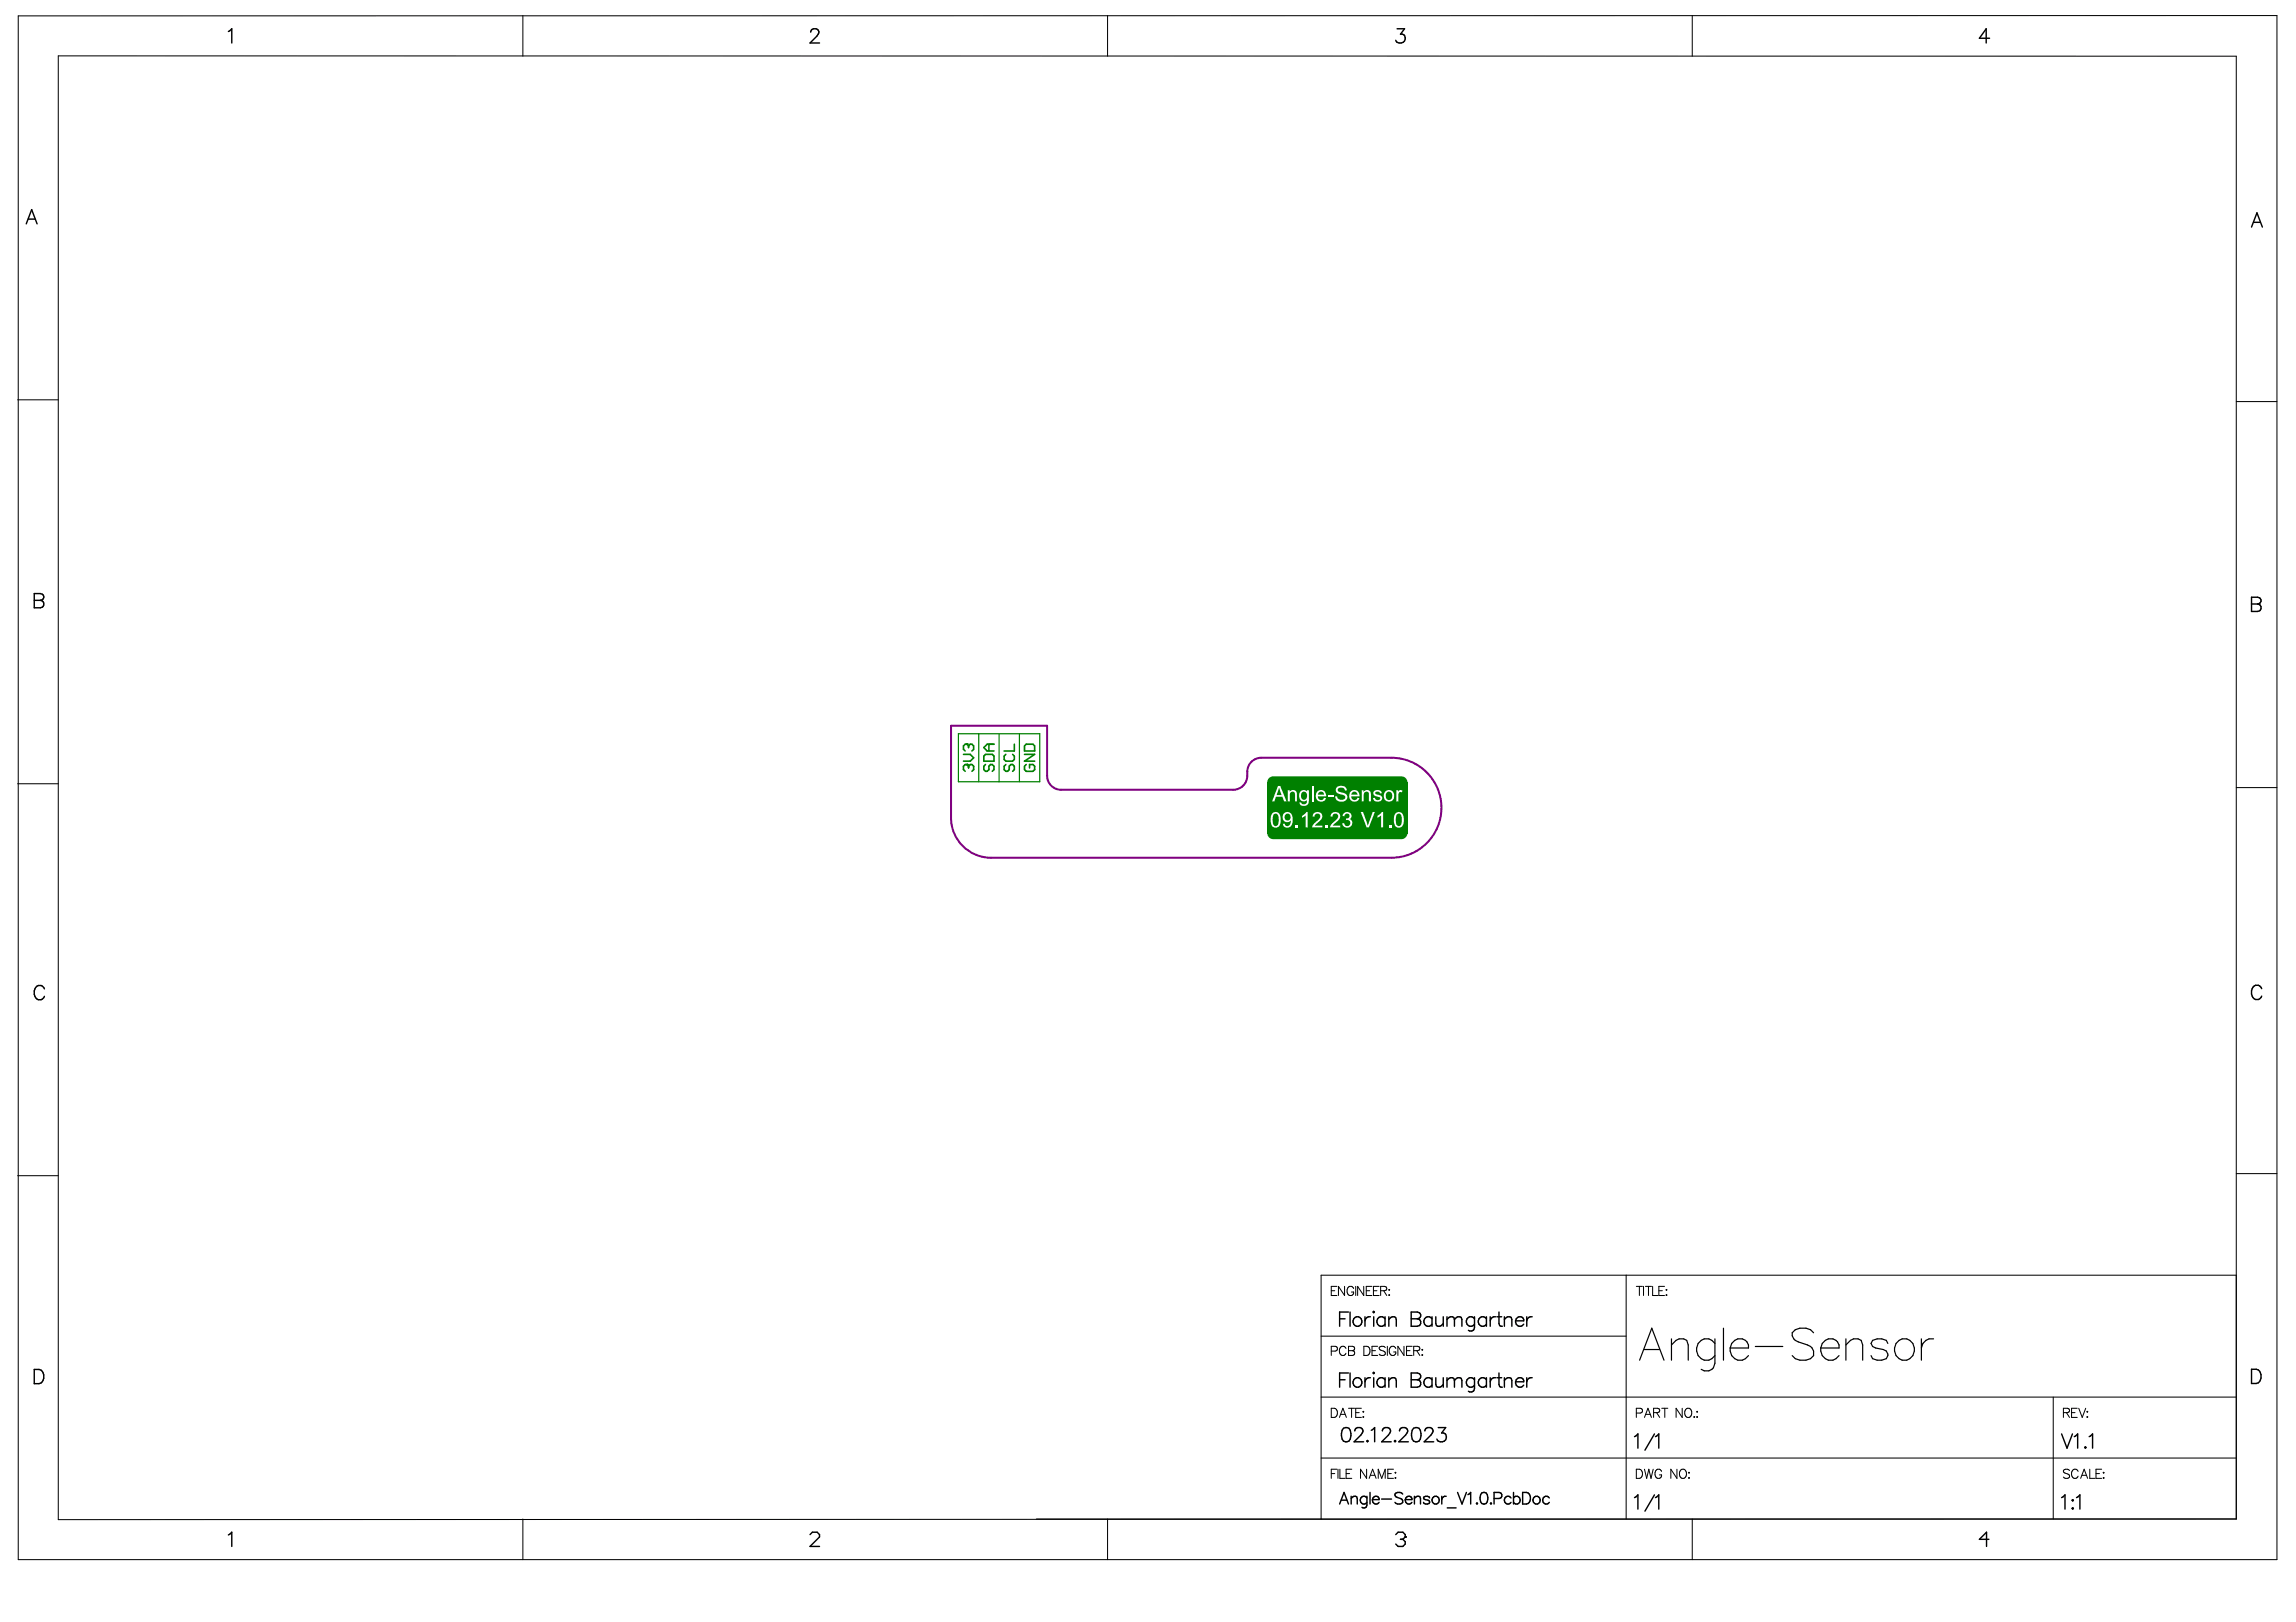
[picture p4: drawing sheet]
<svg xmlns="http://www.w3.org/2000/svg" width="297mm" height="210mm" viewBox="0 0 297 210" stroke-linecap="round" stroke-linejoin="round" font-family="sans-serif">
<path d="M123 93.9h12.5v6.5a1.81 1.81 0 0 0 1.8 1.8h22.3a1.9 1.9 0 0 0 1.8-2.3 1.81 1.81 0 0 1 1.8-1.8h16.8a6.5 6.5 0 0 1 6.5 6.4 6.5 6.5 0 0 1-6.5 6.5h-51.8a5.2 5.2 0 0 1-5.2-5.2z" fill="none" stroke="#800080" stroke-width=".26"/>
<g fill="none" stroke="#000" stroke-width=".13">
<path d="M2.4 2.1l292.2-.1v199.8h-292.2zM7.5 7.2l281.8 .1v189.3l-281.8 .1zM67.6 2v5.3M143.3 2v5.3M218.9 2v5.3M2.3 51.7h5.2M289.3 52h5.3M2.3 101.4h5.2M289.3 101.9h5.3M2.3 152.1h5.2M289.3 151.9h5.3M170.9 172.9h39.5"/>
<path d="M172.2 174.8h.5a.31 .31 0 0 0 .3-.3 .31 .31 0 0 0-.3-.3h-.5v1.2M172.2 167h.5M173 166.5h-.8v1.2h.8M173.9 166.5v1.2l-.7-1.2v1.2M174.1 174.5a.44 .44 0 0 0-.5-.3 .44 .44 0 0 0-.3 .5v.3a.44 .44 0 0 0 .3 .4 .44 .44 0 0 0 .5-.3M174.5 174.2h.5l.2 .1v.4l-.2 .1a.31 .31 0 0 1 .3 .3 .31 .31 0 0 1-.3 .3h-.5zM174.5 174.8h.5M175.1 166.8a.44 .44 0 0 0-.5-.3 .44 .44 0 0 0-.3 .4v.3a.42 .42 0 0 0 .4 .5 .42 .42 0 0 0 .4-.5h-.3M175.4 166.5v1.2M176.4 166.5v1.2l-.8-1.2v1.2M176.4 174.2h.4a.63 .63 0 0 1 .5 .6 .63 .63 0 0 1-.5 .6h-.4zM176.8 167h.4"/>
<path d="M177.5 166.5h-.7v1.2h.7M177.5 174.8h.5M177.7 167h.4M178.2 174.2h-.7v1.2h.7M178.4 166.5h-.7v1.2h.7M178.6 167h.7l.1-.2-.1-.2-.2-.1h-.5v1.2M179 167l.4 .7M179.2 174.4a.45 .45 0 0 0-.4-.2 .45 .45 0 0 0-.4 .3l.1 .2 .6 .2 .1 .3a.52 .52 0 0 1-.8 0M179.5 174.2v1.2M179.7 166.9h.1zM179.7 167.6h.1zM180.6 174.5a.44 .44 0 0 0-.5-.3 .44 .44 0 0 0-.4 .5v.3a.42 .42 0 0 0 .5 .4 .42 .42 0 0 0 .4-.4h-.3"/>
<path d="M181.6 174.2v1.2l-.8-1.2v1.2M182 174.8h.4M182.7 174.2h-.7v1.2h.7M182.9 174.8l.7-.1 .1-.1-.1-.3-.2-.1h-.5v1.2M183.3 174.8l.4 .6M183.9 174.7h.2zM183.9 175.4h.2zM210.4 165v31.6M211.7 166.5h.8M212.1 166.5v1.2M212.6 166.5v1.2M212.9 166.5h.8"/>
<path d="M213.3 166.5v1.2M213.8 166.5v1.2h.7M214.6 167h.5M215.3 166.5h-.7v1.2h.7M215.5 166.9h.2zM215.5 167.6h.2zM289.3 165h-118.4v31.6M67.6 196.6v5.2M134.1 196.6h155.2M143.3 196.6v5.2M170.9 180.8h118.4M170.9 188.7h118.4"/>
<path d="M172.2 190.7h.5M172.2 182.2h.4a.63 .63 0 0 1 .4 .6 .63 .63 0 0 1-.4 .6h-.4zM173 190.1h-.8v1.2M173.1 190.1v1.2M173.3 183.4l.4-1.2 .5 1.2M173.3 190.1v1.2h.7M173.5 183h.5M174.2 190.7h.4M174.5 182.2h.8M174.9 182.2v1.2M174.9 190.1h-.7v1.2h.7M175.4 182.8h.4"/>
<path d="M176.1 182.2h-.7v1.2h.7M176.3 182.7h.1zM176.3 183.4h.1zM176.8 190.1v1.2l-.8-1.2v1.2M177.1 191.3l.5-1.2 .4 1.2M177.3 190.9h.6M178.3 191.3v-1.2l.5 1.2 .4-1.2v1.2M179.5 190.7h.5M180.3 190.1h-.8v1.2h.8M180.5 190.6h.1zM180.5 191.3h.1zM211.7 190.1h.4a.63 .63 0 0 1 .4 .6 .63 .63 0 0 1-.4 .6h-.4z"/>
<path d="M211.7 182.9h.5a.31 .31 0 0 0 .3-.3 .31 .31 0 0 0-.3-.4h-.5v1.2M212.7 183.4l.5-1.2 .5 1.2M212.7 190.1l.3 1.2 .3-1.2 .3 1.2 .3-1.2M212.9 183h.6M213.9 182.8h.7l.1-.2v-.2l-.3-.2h-.5v1.2M214.3 182.8l.4 .6M215 190.4a.44 .44 0 0 0-.5-.3 .44 .44 0 0 0-.4 .5v.3a.42 .42 0 0 0 .4 .4 .42 .42 0 0 0 .5-.4h-.3M215 182.2h.8M215.4 182.2v1.2M216.9 190.1v1.2l-.7-1.2v1.2M217.4 190.3a.44 .44 0 0 1 .5-.2 .44 .44 0 0 1 .3 .5v.3a.45 .45 0 0 1-.5 .4 .45 .45 0 0 1-.4-.4zM217.6 182.2v1.2l-.8-1.2v1.2"/>
<path d="M218.1 182.4a.44 .44 0 0 1 .5-.1 .44 .44 0 0 1 .3 .4v.3a.45 .45 0 0 1-.5 .4 .45 .45 0 0 1-.4-.4zM218.5 190.6h.1zM218.5 191.3h.1zM218.9 196.6v5.2M219.1 183.4h.1zM219.5 182.7h.1zM219.5 183.4h.1zM265.6 180.8v15.8M266.9 182.8h.7l.1-.2v-.2l-.2-.2h-.6v1.2M267.3 182.8l.4 .6M267.7 190.3a.45 .45 0 0 0-.4-.2 .45 .45 0 0 0-.4 .3l.2 .2 .5 .2 .1 .3a.52 .52 0 0 1-.8 0M268 182.8h.5"/>
<path d="M268.7 182.2h-.7v1.2h.7M268.8 190.4a.44 .44 0 0 0-.4-.3 .44 .44 0 0 0-.4 .5v.3a.44 .44 0 0 0 .4 .4 .44 .44 0 0 0 .4-.3M268.9 182.2l.5 1.2 .4-1.2M269.2 191.3l.4-1.2 .5 1.2M269.3 190.9h.6M270 182.7h.1zM270 183.4h.1zM270.4 190.1v1.2h.6M271.2 190.7h.4M271.9 190.1h-.7v1.2h.7M272.1 190.6h.1zM272.1 191.3h.1z"/>
</g>
<g fill="none" stroke="#000" stroke-width=".18">
<path d="M29.5 4.1l.5-.4v1.9M104.9 4.2l.2-.4 .5-.1a.45 .45 0 0 1 .2 .7l-1 1.2h1.2M180.7 3.7h1l-.5 .7a.59 .59 0 0 1 .6 .7 .59 .59 0 0 1-.8 .5l-.3-.1-.1-.3M257.4 5h-1.3l.9-1.3v1.9M3.4 29l.7-1.9 .7 1.9M3.7 28.4h.8M291.3 29.4l.7-1.9 .7 1.9M291.5 28.8h.9M4.4 76.8h.8l.3 .1a.42 .42 0 0 1 0 .7l-.3 .1a.48 .48 0 0 1 .5 .5 .48 .48 0 0 1-.5 .5h-.8zM4.4 77.7h.8M291.3 77.3h.8l.2 .1a.42 .42 0 0 1 0 .7l-.2 .1a.48 .48 0 0 1 .4 .4 .48 .48 0 0 1-.4 .5h-.8zM291.3 78.2h.8"/>
<path d="M5.7 128a.68 .68 0 0 0-.7-.5 .68 .68 0 0 0-.6 .7 .81 .81 0 0 0 .2 .9 .81 .81 0 0 0 .9 .2l.2-.4M292.6 127.9a.68 .68 0 0 0-.8-.4 .68 .68 0 0 0-.5 .7 .81 .81 0 0 0 .2 .9 .81 .81 0 0 0 .8 .2l.3-.4M4.4 177.2h.6a.98 .98 0 0 1 .7 .9 .98 .98 0 0 1-.7 1h-.6zM173.3 178.6h.7M173.3 170.7h.7M174.5 169.8h-1.2v1.8M174.5 177.7h-1.2v1.8M174.7 169.8v1.8M174.7 177.7v1.8M176.6 170.4v1.2M176.6 178.3v1.2M177.3 178.3a.59 .59 0 0 0-.7 .5"/>
<path d="M177.3 170.4a.59 .59 0 0 0-.7 .5M177.7 177.6l.1 .1-.1 .1-.1-.1zM177.7 170.4v1.2M177.7 178.3v1.2M177.7 169.7l.1 .1-.1 .1-.1-.1zM179.2 178.6a.59 .59 0 0 0-.9-.1 .59 .59 0 0 0 0 .8 .59 .59 0 0 0 .9 0M179.2 170.4v1.2M179.2 178.3v1.2M179.2 170.7a.59 .59 0 0 0-.9-.1 .59 .59 0 0 0 0 .9 .59 .59 0 0 0 .9-.1M179.7 178.6l.4-.3 .5 .1v.2v.9M179.7 170.4v1.2M179.7 178.3v1.2"/>
<path d="M179.7 170.8l.4-.4 .5 .1v.3v.8M182.6 177.7h.8l.2 .1a.43 .43 0 0 1 0 .7l-.2 .1a.48 .48 0 0 1 .4 .4 .48 .48 0 0 1-.4 .5h-.8zM182.6 178.6h.8M182.6 169.8h.8l.2 .1a.43 .43 0 0 1 0 .7l-.2 .1a.48 .48 0 0 1 .4 .4 .48 .48 0 0 1-.4 .5h-.8zM182.6 170.7h.8M185.3 170.4v1.2M185.3 178.3v1.2M185.3 178.6a.59 .59 0 0 0-.9-.1 .59 .59 0 0 0 0 .8 .59 .59 0 0 0 .9 0M185.3 170.7a.59 .59 0 0 0-.9-.1 .59 .59 0 0 0 0 .9 .59 .59 0 0 0 .9-.1M185.8 178.3v.9v.2l.5 .1 .4-.3M185.8 170.4v.9v.2l.5 .1 .4-.3M186.7 170.4v1.2"/>
<path d="M186.7 178.3v1.2M187.2 178.6l.4-.3 .5 .1 .1 .2M187.2 170.4v1.2M187.2 178.3v1.2M187.2 170.8l.4-.4 .5 .1 .1 .3M188.2 178.6l.4-.3 .4 .1 .1 .2v.9M188.2 170.8v.8M188.2 178.6v.9M188.2 170.8l.4-.4 .4 .1 .1 .3v.8M190.8 178.6a.59 .59 0 0 0-.9-.1 .59 .59 0 0 0 0 .8 .59 .59 0 0 0 .9 0M190.8 170.4v1.4a.48 .48 0 0 1-.3 .4 .48 .48 0 0 1-.5 0M190.8 178.3v1.4a.48 .48 0 0 1-.3 .4 .48 .48 0 0 1-.5-.1"/>
<path d="M190.8 170.7a.59 .59 0 0 0-.9-.1 .59 .59 0 0 0 0 .9 .59 .59 0 0 0 .9-.1M192.3 178.6a.59 .59 0 0 0-.9-.1 .59 .59 0 0 0 0 .8 .59 .59 0 0 0 .9 0M192.3 170.4v1.2M192.3 178.3v1.2M192.3 170.7a.59 .59 0 0 0-.9-.1 .59 .59 0 0 0 0 .9 .59 .59 0 0 0 .9-.1M192.8 170.4v1.2M192.8 178.3v1.2M193.5 178.3a.59 .59 0 0 0-.7 .5M193.5 170.4a.59 .59 0 0 0-.7 .5M193.7 178.3h.6M193.7 170.4h.6M193.9 177.7v1.5l.1 .2 .4 .1"/>
<path d="M193.9 169.8v1.5l.1 .2 .4 .1M194.6 170.4v1.2M194.6 178.3v1.2M194.6 178.6l.5-.3 .4 .1 .1 .2v.9M194.6 170.8l.5-.4 .4 .1 .1 .3v.8M196.1 178.8a.58 .58 0 0 0 .3 .7 .58 .58 0 0 0 .7-.2M196.1 170.9a.58 .58 0 0 0 .3 .7 .58 .58 0 0 0 .7-.2M196.2 178.6a.51 .51 0 0 1 .6-.3 .51 .51 0 0 1 .3 .5h-1zM196.2 170.7a.51 .51 0 0 1 .6-.3 .51 .51 0 0 1 .3 .5h-1zM197.5 170.4v1.2M197.5 178.3v1.2M198.2 178.3a.59 .59 0 0 0-.7 .5"/>
<path d="M198.2 170.4a.59 .59 0 0 0-.7 .5M291.3 177.2h.6a.98 .98 0 0 1 .6 .9 .98 .98 0 0 1-.6 .9h-.6zM29.5 198.6l.5-.3v1.8M104.8 198.6l.3-.3h.6l.3 .3v.3l-1.2 1.2h1.2M173.3 194.6l.6-1.5 .6 1.5M173.5 194.1h.7M173.8 184.8a.6 .6 0 0 1 .9 .3 1.52 1.52 0 0 1-.2 1.4 .6 .6 0 0 1-.9-.3 1.52 1.52 0 0 1 .2-1.4zM174.8 193.6v1M174.8 193.9l.4-.3 .3 .1 .1 .9M175.3 185.2l.1-.4 .6-.1a.45 .45 0 0 1 .2 .7l-1 1.2h1.2M176.8 186.5l.1-.1 .1 .1-.1 .1zM176.8 193.8a.48 .48 0 0 0-.7 0 .48 .48 0 0 0 0 .7 .48 .48 0 0 0 .7-.1"/>
<path d="M176.8 193.6v1.2a.39 .39 0 0 1-.2 .3 .39 .39 0 0 1-.4 0M177.2 193.1v1.5M177.4 185.1l.4-.4v1.9M177.6 194.1a.47 .47 0 0 0 .2 .5 .47 .47 0 0 0 .6-.2M177.6 193.8a.41 .41 0 0 1 .5-.2 .41 .41 0 0 1 .3 .5h-.8zM178.7 194h1.3M178.8 185.2l.2-.4 .5-.1a.45 .45 0 0 1 .3 .7l-1 1.2h1.2M180.4 186.5l.1-.1 .1 .1-.1 .1zM180.6 198.6l.3-.3h.6l.3 .3v.3M181.1 185.2l.1-.4 .6-.1a.45 .45 0 0 1 .2 .7l-1 1.2h1.2M181.2 199.2h.3M181.5 193.3a.57 .57 0 0 0-.6-.2 .57 .57 0 0 0-.4 .4l.1 .2 .6 .2a.37 .37 0 0 1 .3 .3 .37 .37 0 0 1-.2 .4 .69 .69 0 0 1-.8-.2"/>
<path d="M181.5 199.2l.3 .3v.3l-.3 .3h-.6l-.3-.3M181.8 198.9h.1M181.8 198.9l-.3 .3M181.8 194.1a.47 .47 0 0 0 .3 .5 .47 .47 0 0 0 .6-.2M181.9 193.8a.41 .41 0 0 1 .5-.2 .41 .41 0 0 1 .3 .5h-.9zM182.9 184.8a.6 .6 0 0 1 .9 .3 1.52 1.52 0 0 1-.2 1.4 .6 .6 0 0 1-.9-.3 1.52 1.52 0 0 1 .2-1.4zM183 193.9l.3-.3 .4 .1 .1 .9M183 193.6v1M184.3 185.2l.2-.4 .5-.1a.45 .45 0 0 1 .3 .7l-1 1.2h1.2M185 193.8a.45 .45 0 0 0-.8 0 .82 .82 0 0 0 .7 .4l.1 .2a.45 .45 0 0 1-.8 0M186.1 184.7h.9l-.5 .7a.59 .59 0 0 1 .6 .7 .59 .59 0 0 1-.8 .5l-.2-.1-.2-.3M186.5 193.6v1"/>
<path d="M187.1 193.6a.48 .48 0 0 0-.6 .5M187.2 195.1h1.2M188.6 193.1l.5 1.5 .6-1.5M189.9 193.4l.4-.3v1.5M191 194.6l.1-.1 .1 .1h-.1zM191.7 193.2a.49 .49 0 0 1 .7 .2 1.24 1.24 0 0 1-.1 1.2 .49 .49 0 0 1-.7-.2 1.24 1.24 0 0 1 .1-1.2zM192.8 194.6l.1-.1 .1 .1h-.1zM193.3 193.9h.6a.39 .39 0 0 0 .4-.4 .39 .39 0 0 0-.4-.4h-.6v1.5M195.5 193.8a.48 .48 0 0 0-.7 0 .48 .48 0 0 0 0 .7 .48 .48 0 0 0 .7-.1M195.8 193.8a.48 .48 0 0 1 .7 0 .48 .48 0 0 1 0 .7 .48 .48 0 0 1-.7-.1M195.8 193.1v1.5M197 193.1h.5a.8 .8 0 0 1 .5 .8 .8 .8 0 0 1-.5 .7h-.5z"/>
<path d="M200.4 193.8a.48 .48 0 0 0-.7 0 .48 .48 0 0 0 0 .7 .48 .48 0 0 0 .7-.1M211.5 193.8l.4-.3v1.8M211.5 185.9l.4-.3v1.8M214 193.5l-1.2 2.1M214 185.6l-1.2 2.1M214.2 193.8l.4-.3v1.8M214.2 185.9l.4-.3v1.8M257.3 199.2h-1.2l.9-.9v1.8M266.7 193.8l.5-.3v1.8M266.7 185.6l.7 1.8 .7-1.8M268.1 195.2l.1-.1v.1v.1zM268.2 194.1v.1h-.1z"/>
<path d="M268.4 185.9l.4-.3v1.8M268.6 193.8l.5-.3v1.8M269.7 187.3l.1-.1 .1 .1-.1 .1zM270.3 185.9l.4-.3v1.8"/>
<circle cx="175.6" cy="178.9" r=".61"/>
<circle cx="175.6" cy="171" r=".6"/>
<circle cx="185.7" cy="194.1" r=".5"/>
<circle cx="198.8" cy="194.1" r=".5"/>
</g>
<g fill="none" stroke="#000" stroke-width=".16">
<path d="M212.1 176l1.6-4.1 1.6 4.1M212.7 174.6h2M216.2 173.3v2.7M216.2 174.1l.6-.6 .4-.2h.6l.4 .2 .2 .6v1.9M221.9 173.9a1.34 1.34 0 0 0-1.9-.4 1.34 1.34 0 0 0-.3 1.9 1.25 1.25 0 0 0 2.2 0M221.9 173.3v3.1a1.09 1.09 0 0 1-.7 1 1.09 1.09 0 0 1-1.1-.2M223 171.9v4.1M223.8 174.4a1.3 1.3 0 0 0 .8 1.5 1.3 1.3 0 0 0 1.6-.5M224.4 173.5a1.09 1.09 0 0 1 1.2-.1 1.09 1.09 0 0 1 .6 1h-2.4l.2-.5zM227.1 174.2h3.5M234.6 172.5a1.82 1.82 0 0 0-2.7 0 1.06 1.06 0 0 0 .8 1.2l1.1 .4a1.12 1.12 0 0 1 .8 1.3 1.82 1.82 0 0 1-2.7 0M235.6 174.4a1.3 1.3 0 0 0 .7 1.5 1.3 1.3 0 0 0 1.6-.5"/>
<path d="M236.1 173.5a1.09 1.09 0 0 1 1.3-.1 1.09 1.09 0 0 1 .5 1h-2.3l.2-.5zM238.8 174.1l.6-.6 .4-.2h.6l.4 .2 .2 .6v1.9M238.8 173.3v2.7M244.2 173.9l-.2-.4-.6-.2h-.5l-.6 .2-.2 .4 .2 .3 1.7 .6 .2 .6-.2 .4-.6 .2h-.5l-.6-.2-.2-.4M245.3 173.9a1.34 1.34 0 0 1 1.9-.4 1.34 1.34 0 0 1 .3 1.9 1.34 1.34 0 0 1-1.9 .3 1.34 1.34 0 0 1-.3-1.8zM248.6 173.3v2.7M250.2 173.3a1.33 1.33 0 0 0-1.6 1.1"/>
</g>
<g fill="#008000">
<path d="M164.1 100.7l.6-.2h16.6a.77 .77 0 0 1 .8 .7h-18.1z"/>
<path d="M164 107.8h18.1a.77 .77 0 0 1-.8 .8h-16.6a.77 .77 0 0 1-.7-.8z"/>
</g>
<path d="M124 95h10.5v6.2h-10.5zM126.6 95v6.2M129.3 95v6.2M131.9 95v6.2" fill="none" stroke="#008000" stroke-width=".16"/>
<path d="M164 104.3h11.4v3.5h-11.4z" fill-rule="evenodd" fill="#008000"/>
<g fill="#fff">
<path d="M167.6 106.8h.3v.3h-.3z"/>
<path d="M168.4 105.6l.6-.5h.2v2h-.3v-1.6l-.5 .3z"/>
<path d="M169.9 105.3l.3-.2h.3l.3 .1 .2 .1 .1 .3-.1 .3-.9 .9h1v.3h-1.3l.1-.4 .8-.7 .1-.3v-.3l-.2-.1-.4 .1-.2 .3h-.2z"/>
<path d="M171.5 106.8h.3v.3h-.3z"/>
<path d="M172.2 105.3l.3-.2h.4l.2 .1 .2 .1 .1 .3-.1 .3-.9 .9h1v.3h-1.3l.1-.4 .8-.7 .1-.3v-.3l-.2-.1-.4 .1-.1 .3h-.3z"/>
<path d="M173.8 105.3l.3-.2h.4l.3 .2 .1 .3-.1 .2-.2 .2 .2 .1 .1 .2 .1 .2-.1 .3-.3 .2-.5 .1-.3-.2-.1-.3 .2-.1 .1 .3 .2 .1 .4-.1 .1-.2-.1-.4-.2-.1h-.3l.1-.2h.2a.33 .33 0 0 0 0-.6 .33 .33 0 0 0-.5 .3h-.2z"/>
<path d="M164.8 105.4l-.2 .7 .1 .5 .2 .3h.2l.2-.1 .1-.3v-.9l-.3-.3zM164.6 105.3l.5-.2 .3 .1 .2 .3 .1 .3-.1 .8-.1 .3-.3 .2-.5-.1-.3-.4v-.8z"/>
<path d="M166.3 105.4l-.1 .3v.3l.3 .2 .4-.1 .1-.3-.1-.4-.2-.1zM166.1 105.3l.4-.2 .4 .1 .2 .2 .1 .4v.8l-.3 .4-.2 .1-.5-.1-.1-.1-.1-.3 .2 .1a.4 .4 0 0 0 .5 .2 .4 .4 0 0 0 .3-.5v-.3l-.3 .3h-.3l-.3-.2-.2-.3v-.3z"/>
</g>
<path d="M175.3 104.3h6.8v3.5h-6.8z" fill-rule="evenodd" fill="#008000"/>
<g fill="#fff">
<path d="M176 105.1h.3l.7 1.8 .6-1.8h.3l-.8 2h-.3z"/>
<path d="M178.2 105.6l.6-.5h.1v2h-.2v-1.6l-.5 .3z"/>
<path d="M179.7 106.8h.3v.3h-.3z"/>
<path d="M180.7 105.4l-.1 .5v.7l.2 .2 .2 .1 .3-.1v-.2l.1-.8-.1-.3-.2-.2h-.2zM180.5 105.3l.2-.2h.3l.3 .1 .2 .3 .1 .4v.7l-.4 .5h-.4l-.4-.3-.1-1z"/>
</g>
<path d="M164 101.2h18.1v3.5h-18.1z" fill-rule="evenodd" fill="#008000"/>
<g fill="#fff">
<path d="M166.6 102.3h.2v.2l.4-.3 .3 .1 .2 .1 .1 1.3h-.3v-.9a.34 .34 0 0 0-.4-.3 .34 .34 0 0 0-.2 .4v.8h-.3z"/>
<path d="M169.7 101.7h.2v2h-.2z"/>
<path d="M171.8 102.9h.7v.2h-.7z"/>
<path d="M172.9 102l.4-.3h.5l.3 .2 .2 .4h-.3l-.2-.4h-.4a.3 .3 0 0 0-.4 .3 .3 .3 0 0 0 .4 .3l.5 .1 .4 .3v.3l-.1 .3-.3 .2h-.6l-.3-.1-.2-.3-.1-.2h.3l.1 .2 .2 .2 .6-.1a.33 .33 0 0 0 .1-.4 .33 .33 0 0 0-.4-.2l-.4-.1-.3-.2-.1-.2z"/>
<path d="M176.2 102.3h.2v.2l.4-.3 .3 .1 .2 .1 .1 1.3h-.3v-1.1l-.2-.2-.4 .2-.1 .3v.8h-.2z"/>
<path d="M177.7 102.4l.2-.1 .4-.1 .4 .2 .1 .2-.3 .1-.1-.2-.1-.1a.2 .2 0 0 0-.3 .1 .2 .2 0 0 0 0 .3l.7 .2 .1 .2v.3l-.4 .2h-.6l-.2-.4 .3-.1 .1 .3 .2 .1a.25 .25 0 0 0 .4-.2 .25 .25 0 0 0-.4-.3l-.5-.3z"/>
<path d="M180.6 102.3h.3v.2l.1-.2h.4l-.1 .2a.31 .31 0 0 0-.3 .1 .31 .31 0 0 0-.1 .3v.8h-.3z"/>
<path d="M165.5 101.9l-.3 1h.6zM165.3 101.7h.3l.8 2h-.3l-.2-.6h-.8l-.2 .6h-.3z"/>
<path d="M168.4 102.6l-.1 .2 .1 .5 .2 .2 .3-.1 .2-.3-.1-.4-.2-.3zM168.2 102.5l.4-.3 .3 .1 .2 .1v-.1h.2v1.6l-.3 .3-.5 .1-.3-.2-.1-.3 .2 .1 .2 .2h.4l.2-.3v-.3l-.2 .2h-.3l-.4-.3-.1-.3z"/>
<path d="M170.6 102.6l-.1 .2h.8a.39 .39 0 0 0-.3-.3 .39 .39 0 0 0-.4 .1zM170.4 102.4l.3-.1h.4a.8 .8 0 0 1 .5 .8h-1.1l.1 .3 .3 .2 .2-.1 .2-.3 .2 .1-.1 .2-.2 .2h-.6a.84 .84 0 0 1-.2-1.3z"/>
<path d="M174.9 102.6l-.1 .2h.8l-.1-.2-.2-.2h-.2zM174.7 102.5l.2-.2 .4-.1 .3 .1 .2 .4 .1 .4h-1.1l.1 .3 .3 .2 .3-.1 .1-.3 .3 .1-.2 .3-.3 .1h-.3a.77 .77 0 0 1-.4-1.2z"/>
<path d="M179.4 102.6l-.1 .2 .1 .6 .3 .2 .2-.1 .2-.4-.1-.5-.2-.2zM179.2 102.4l.3-.1h.4l.4 .2 .1 .3-.1 .5-.2 .3-.3 .1-.5-.1a.87 .87 0 0 1-.1-1.2z"/>
</g>
<g fill="none" stroke="#008000" stroke-width=".21">
<path d="M124.6 97.6h.9l.5 .5-.5 .4h-.9M125.1 98.9h.1M125.1 96.3h.1M125.1 98.9h-.2l-.3 .3v.4l.3 .2M125.1 96.3h-.2l-.3 .2v.5l.3 .2M125.1 98.9l.2 .3M125.1 96.3l.2 .2M125.3 99.2l.2-.3h.2l.3 .3v.4l-.3 .2M125.3 96.5l.2-.2h.2l.3 .2v.5l-.3 .2M125.3 96.5v.2M125.3 99.2v.2M127.3 97.8l.2-.2h.9l.2 .2v.7h-1.3z"/>
<path d="M127.5 98.9l-.2 .3v.4l.2 .2h.2l.2-.2v-.4l.3-.3h.2l.2 .3v.4l-.2 .2M127.9 96.3v.9M128.6 96.3h-.9l-.4 .4 .4 .5h.9M130.1 98.9l-.2 .3v.4l.2 .2h.2l.3-.2v-.4l.2-.3h.2l.2 .3v.4l-.2 .2M130.1 97.6l-.2 .2v.5l.2 .2h.9l.2-.2v-.5l-.2-.2M131.2 96.3v.9h-1.3M132.5 97.6h1.4l-1.4 .9h1.4M132.8 98.9l-.3 .3v.4l.3 .2h.8l.3-.2v-.4l-.3-.3h-.4v.5M132.8 96.3h.8l.3 .2v.7h-1.4v-.7z"/>
</g>
</svg>
